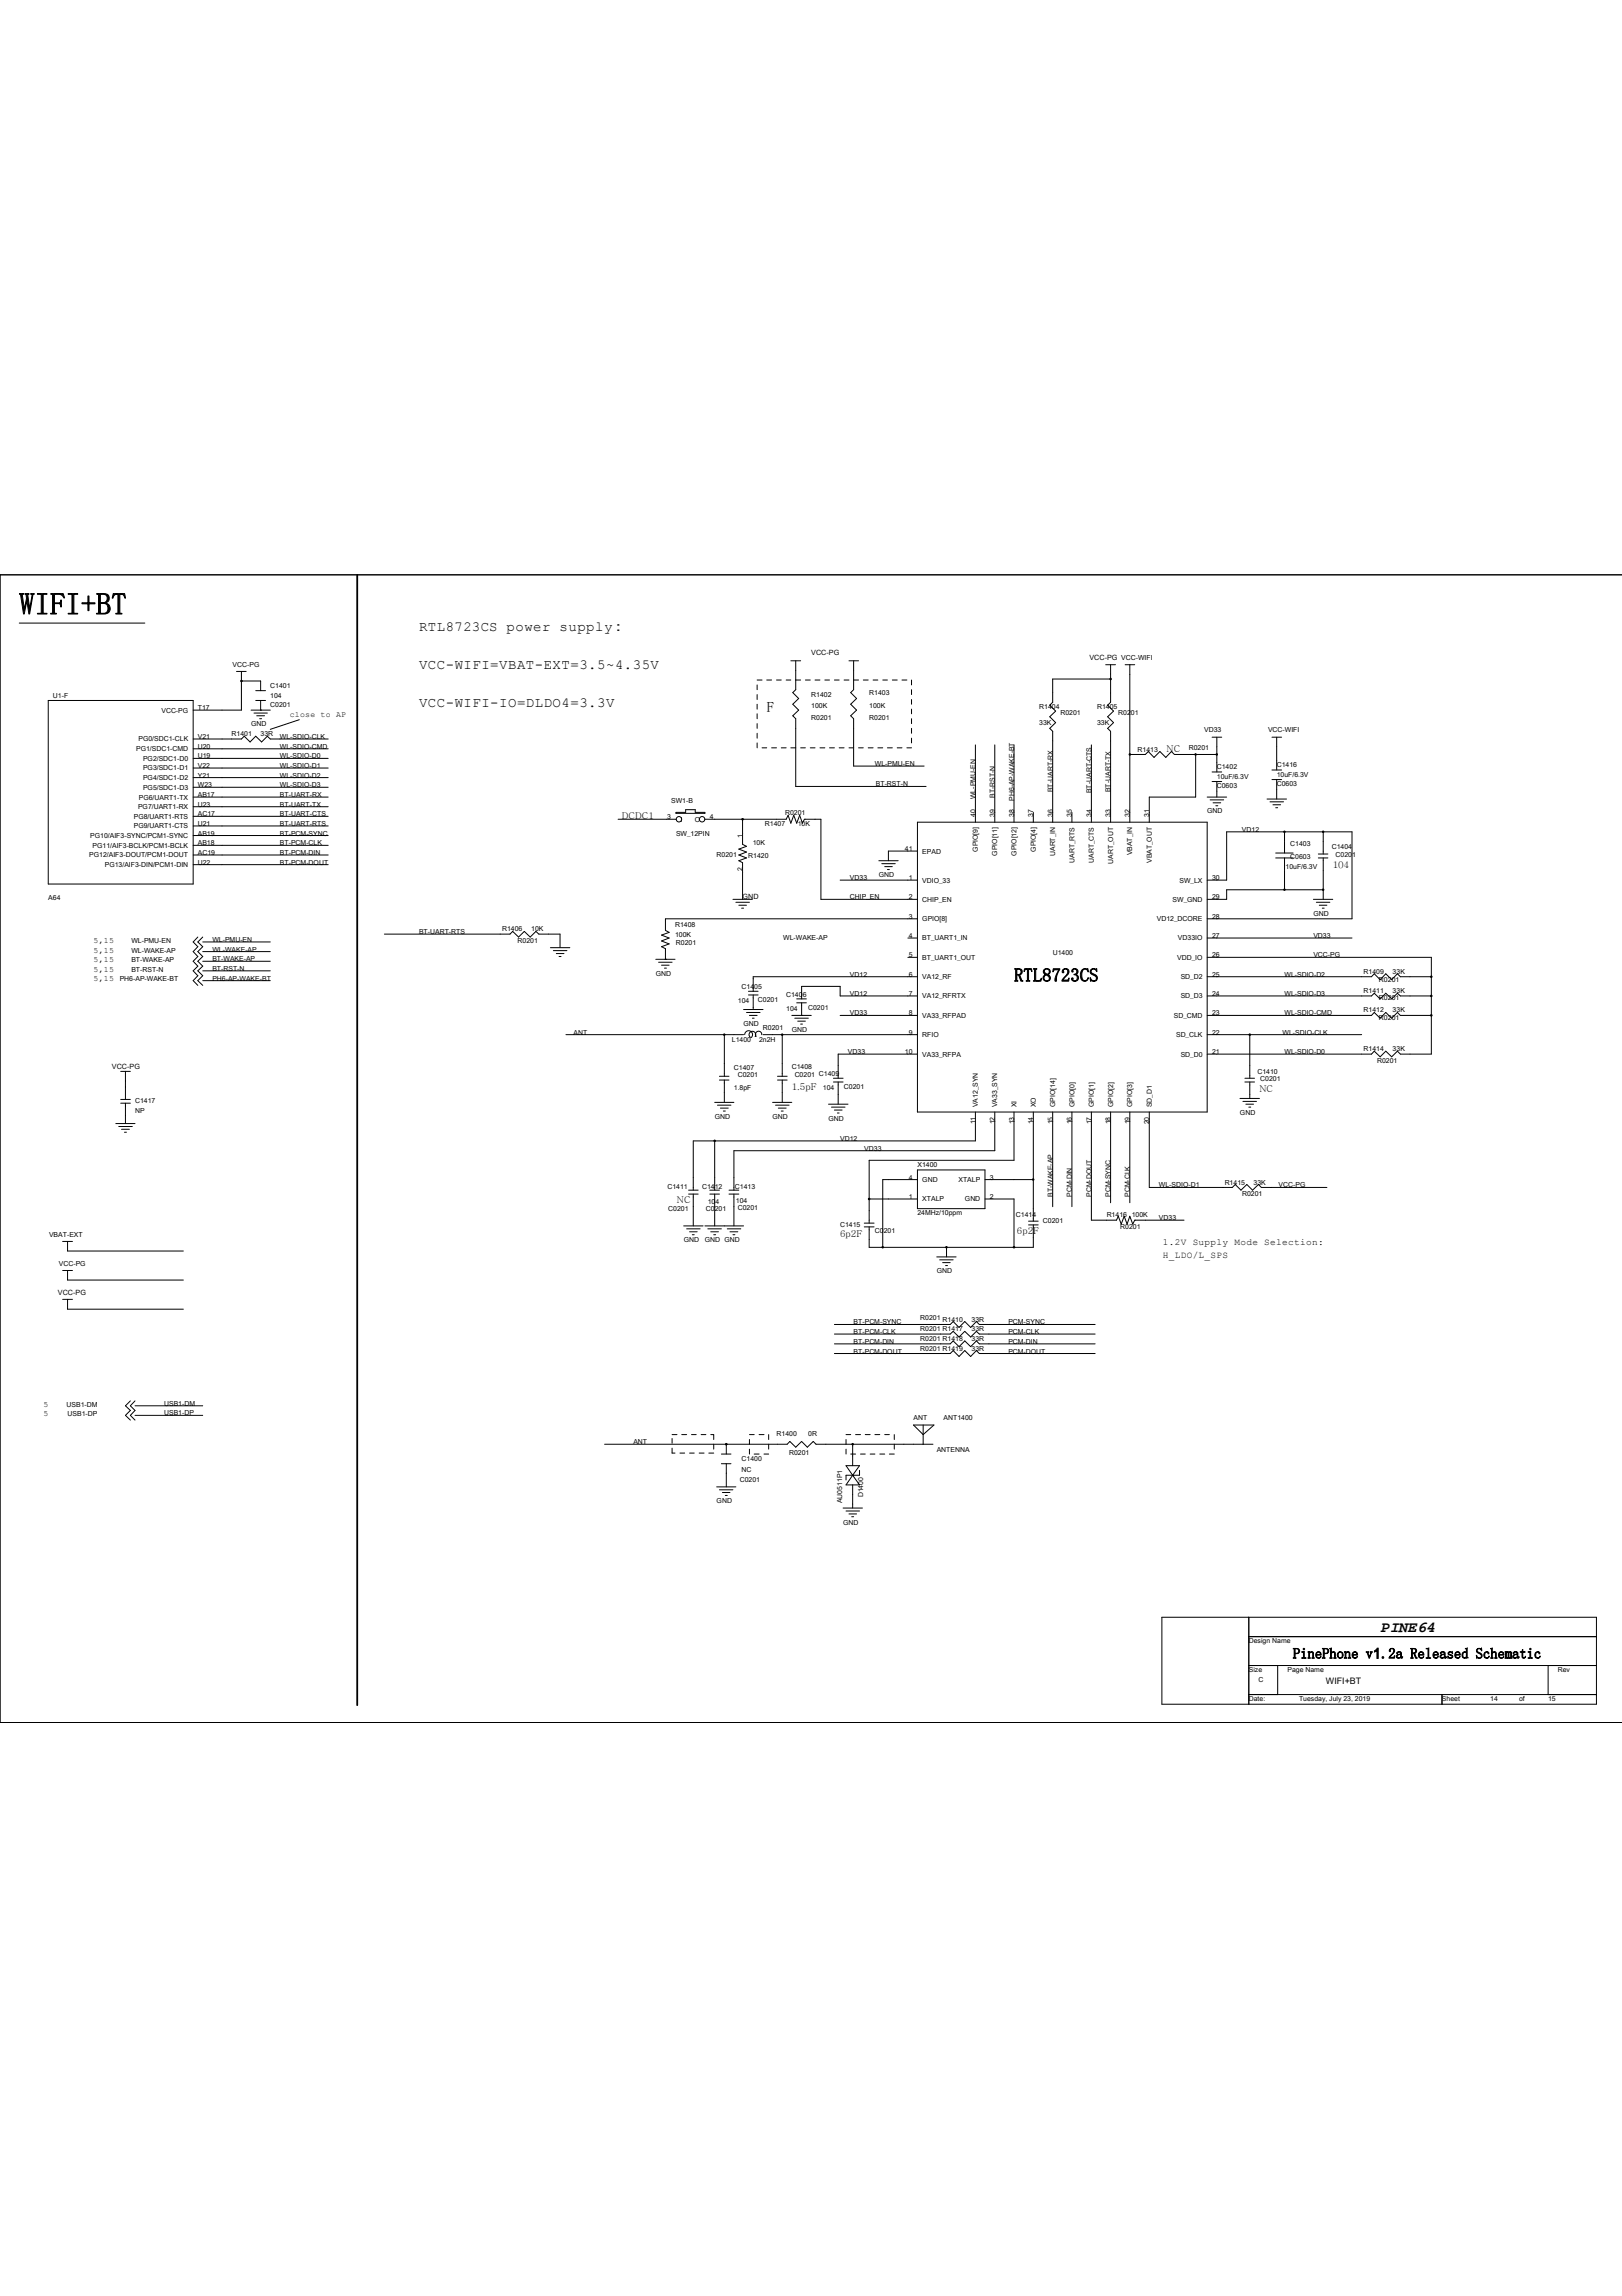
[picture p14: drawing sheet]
<svg xmlns="http://www.w3.org/2000/svg" width="210mm" height="297mm" viewBox="0 0 210 297" stroke-linecap="round" stroke-linejoin="round" font-family="sans-serif">
<defs><g id="words">
<text font-size="4" x="2.5" y="79.5">WIFI+BT</text>
<text font-size="2.4" x="131.2" y="127">RTL8723CS</text>
<text font-size="2" x="178.7" y="211.1">PINE64</text>
<g font-size="1.9">
<text x="99.2" y="92.1">F</text>
<text x="167.3" y="214.6">PinePhone v1.2a Released Schematic</text>
</g>
<g font-size="1.8">
<text x="54.2" y="81.6">RTL8723CS power supply：</text>
<text x="54.2" y="86.5">VCC-WIFI=VBAT-EXT=3.5~4.35V</text>
<text x="54.2" y="91.4">VCC-WIFI-IO=DLDO4=3.3V</text>
</g>
<g font-size="1.2">
<text x="151" y="97.2">NC</text>
<text x="80.5" y="106">DCDC1</text>
<text x="172.5" y="112.2">104</text>
<text x="102.5" y="141">1.5pF</text>
<text x="163" y="141.2">NC</text>
<text x="87.6" y="155.6">NC</text>
<text x="108.7" y="160">6p2F</text>
<text x="131.6" y="159.6">6p2F</text>
<text x="150.5" y="161.1">1.2V Supply Mode Selection:</text>
<text x="150.5" y="162.8">H_LDO/L_SPS</text>
<text x="171.6" y="217.9">WIFI+BT</text>
</g>
<g font-size="1.1">
<text x="37.5" y="92.7">close to AP</text>
<text x="12.1" y="123.2">5,15</text>
<text x="12.1" y="124.5">5,15</text>
<text x="12.1" y="125.7">5,15</text>
<text x="12.1" y="122">5,15</text>
<text x="12.1" y="127">5,15</text>
<text x="5.6" y="182">5</text>
<text x="5.6" y="183.2">5</text>
</g>
<g font-size=".9">
<text x="30.1" y="86.2">VCC-PG</text>
<text x="35" y="89">C1401</text>
<text x="105" y="84.7">VCC-PG</text>
<text x="112.5" y="89.9">R1403</text>
<text x="141" y="85.4">VCC-PG VCC-WIFI</text>
<text x="6.9" y="90.2">U1-F</text>
<text x="17.9" y="95.9">PG0/SDC1-CLK</text>
<text x="20.9" y="92.2">VCC-PG</text>
<text x="25.6" y="91.9">T17</text>
<text x="25.6" y="95.6">V21</text>
<text x="30" y="95.2">R1401</text>
<text x="32.5" y="94">GND</text>
<text x="33.7" y="95.2">33R</text>
<text x="35" y="91.5">C0201</text>
<text x="35" y="90.2">104</text>
<text x="36.2" y="95.6">WL-SDIO-CLK</text>
<text x="105" y="90.1">R1402</text>
<text x="105" y="93.1">R0201</text>
<text x="105" y="91.6">100K</text>
<text x="112.5" y="93.1">R0201</text>
<text x="112.5" y="91.6">100K</text>
<text x="134.5" y="91.7">R1404</text>
<text x="134.5" y="93.7">33K</text>
<text x="137.2" y="92.5">R0201</text>
<text x="142" y="91.7">R1405</text>
<text x="142" y="93.7">33K</text>
<text x="144.7" y="92.5">R0201</text>
<text x="155.8" y="94.7">VD33</text>
<text x="164.1" y="94.7">VCC-WIFI</text>
<text x="17.6" y="97.2">PG1/SDC1-CMD</text>
<text x="18.5" y="98.4">PG2/SDC1-D0</text>
<text x="18.5" y="99.7">PG3/SDC1-D1</text>
<text x="18.5" y="100.9">PG4/SDC1-D2</text>
<text x="25.6" y="98.1">U19</text>
<text x="25.6" y="99.4">V22</text>
<text x="25.6" y="100.6">Y21</text>
<text x="25.6" y="101.9">W23</text>
<text x="25.6" y="96.9">U20</text>
<text x="36.2" y="98.1">WL-SDIO-D0</text>
<text x="36.2" y="96.9">WL-SDIO-CMD</text>
<text x="36.2" y="101.9">WL-SDIO-D3</text>
<text x="36.2" y="100.6">WL-SDIO-D2</text>
<text x="36.2" y="99.4">WL-SDIO-D1</text>
<text x="113.2" y="99.1">WL-PMU-EN</text>
<text x="113.3" y="101.7">BT-RST-N</text>
<text x="147.2" y="97.2">R1413</text>
<text x="153.8" y="97">R0201</text>
<text x="157.5" y="99.5">C1402</text>
<text x="157.5" y="102">C0603</text>
<text x="157.5" y="100.7">10uF/6.3V</text>
<text x="165.2" y="99.2">C1416</text>
<text x="165.2" y="101.7">C0603</text>
<text x="165.2" y="100.5">10uF/6.3V</text>
<text x="17.3" y="105.9">PG8/UART1-RTS</text>
<text x="17.3" y="107.2">PG9/UART1-CTS</text>
<text x="17.9" y="104.7">PG7/UART1-RX</text>
<text x="18" y="103.4">PG6/UART1-TX</text>
<text x="18.5" y="102.2">PG5/SDC1-D3</text>
<text x="25.6" y="105.6">AC17</text>
<text x="25.6" y="106.9">U21</text>
<text x="25.6" y="103.1">AB17</text>
<text x="25.6" y="104.4">U23</text>
<text x="36.2" y="104.4">BT-UART-TX</text>
<text x="36.2" y="106.9">BT-UART-RTS</text>
<text x="36.2" y="103.1">BT-UART-RX</text>
<text x="36.2" y="105.6">BT-UART-CTS</text>
<text x="86.3" y="106">3</text>
<text x="86.8" y="103.9">SW1-B</text>
<text x="88.1" y="106.3">I</text>
<text x="89.9" y="106.3">O</text>
<text x="91.9" y="106">4</text>
<text x="99" y="106.9">R1407</text>
<text x="101.6" y="105.4">R0201</text>
<text x="103.2" y="106.9">10K</text>
<text x="126.2" y="103.4" transform="rotate(-90 126.2 103.4)">WL-PMU-EN</text>
<text x="126.2" y="105.7" transform="rotate(-90 126.2 105.7)">40</text>
<text x="128.7" y="103.2" transform="rotate(-90 128.7 103.2)">BT-RST-N</text>
<text x="128.7" y="105.7" transform="rotate(-90 128.7 105.7)">39</text>
<text x="131.2" y="103.6" transform="rotate(-90 131.2 103.6)">PH6-AP-WAKE-BT</text>
<text x="131.2" y="105.7" transform="rotate(-90 131.2 105.7)">38</text>
<text x="133.7" y="105.7" transform="rotate(-90 133.7 105.7)">37</text>
<text x="136.2" y="102.5" transform="rotate(-90 136.2 102.5)">BT-UART-RX</text>
<text x="136.2" y="105.7" transform="rotate(-90 136.2 105.7)">36</text>
<text x="138.7" y="105.7" transform="rotate(-90 138.7 105.7)">35</text>
<text x="141.2" y="102.6" transform="rotate(-90 141.2 102.6)">BT-UART-CTS</text>
<text x="141.2" y="105.7" transform="rotate(-90 141.2 105.7)">34</text>
<text x="143.7" y="102.5" transform="rotate(-90 143.7 102.5)">BT-UART-TX</text>
<text x="143.7" y="105.7" transform="rotate(-90 143.7 105.7)">33</text>
<text x="146.2" y="105.7" transform="rotate(-90 146.2 105.7)">32</text>
<text x="148.7" y="105.7" transform="rotate(-90 148.7 105.7)">31</text>
<text x="156.2" y="105.2">GND</text>
<text x="160.7" y="107.6">VD12</text>
<text x="11.6" y="110.9">PG12/AIF3-DOUT/PCM1-DOUT</text>
<text x="11.7" y="108.4">PG10/AIF3-SYNC/PCM1-SYNC</text>
<text x="12" y="109.7">PG11/AIF3-BCLK/PCM1-BCLK</text>
<text x="13.6" y="112.2">PG13/AIF3-DIN/PCM1-DIN</text>
<text x="25.6" y="108.1">AB19</text>
<text x="25.6" y="109.4">AB18</text>
<text x="25.6" y="110.6">AC19</text>
<text x="25.6" y="111.9">U22</text>
<text x="36.2" y="111.9">BT-PCM-DOUT</text>
<text x="36.2" y="110.6">BT-PCM-DIN</text>
<text x="36.2" y="109.4">BT-PCM-CLK</text>
<text x="36.2" y="108.1">BT-PCM-SYNC</text>
<text x="87.5" y="108.1">SW_12PIN</text>
<text x="92.7" y="110.9">R0201</text>
<text x="96.1" y="112.7" transform="rotate(-90 96.1 112.7)">2</text>
<text x="96.1" y="108.5" transform="rotate(-90 96.1 108.5)">1</text>
<text x="96.8" y="111">R1420</text>
<text x="97.4" y="109.4">10K</text>
<text x="110" y="113.9">VD33</text>
<text x="113.7" y="113.5">GND</text>
<text x="117.1" y="110.1">41</text>
<text x="117.6" y="113.9">1</text>
<text x="119.4" y="110.4">EPAD</text>
<text x="126.5" y="110.2" transform="rotate(-90 126.5 110.2)">GPIO[9]</text>
<text x="129.1" y="110.7" transform="rotate(-90 129.1 110.7)">GPIO[11]</text>
<text x="131.5" y="110.7" transform="rotate(-90 131.5 110.7)">GPIO[12]</text>
<text x="134" y="110.2" transform="rotate(-90 134 110.2)">GPIO[4]</text>
<text x="136.5" y="110.8" transform="rotate(-90 136.5 110.8)">UART_IN</text>
<text x="139" y="111.7" transform="rotate(-90 139 111.7)">UART_RTS</text>
<text x="141.6" y="111.7" transform="rotate(-90 141.6 111.7)">UART_CTS</text>
<text x="144" y="111.8" transform="rotate(-90 144 111.8)">UART_OUT</text>
<text x="146.5" y="110.6" transform="rotate(-90 146.5 110.6)">VBAT_IN</text>
<text x="149" y="111.7" transform="rotate(-90 149 111.7)">VBAT_OUT</text>
<text x="156.9" y="113.9">30</text>
<text x="166.4" y="112.4">10uF/6.3V</text>
<text x="167" y="109.5">C1403</text>
<text x="167" y="111.1">C0603</text>
<text x="172.3" y="109.9">C1404</text>
<text x="172.8" y="110.9">C0201</text>
<text x="6.2" y="116.5">A64</text>
<text x="87.4" y="120">R1408</text>
<text x="96.1" y="116.3">GND</text>
<text x="110" y="116.3">CHIP_EN</text>
<text x="117.6" y="116.3">2</text>
<text x="117.6" y="118.9">3</text>
<text x="119.4" y="114.2">VDIO_33</text>
<text x="119.4" y="116.7">CHIP_EN</text>
<text x="119.4" y="119.2">GPIO[8]</text>
<text x="149.7" y="119.2">VD12_DCORE</text>
<text x="151.7" y="116.7">SW_GND</text>
<text x="152.6" y="114.2">SW_LX</text>
<text x="156.9" y="118.9">28</text>
<text x="156.9" y="116.3">29</text>
<text x="170" y="118.5">GND</text>
<text x="17" y="123.2">WL-WAKE-AP</text>
<text x="17" y="124.5">BT-WAKE-AP</text>
<text x="17" y="125.7">BT-RST-N</text>
<text x="17" y="122">WL-PMU-EN</text>
<text x="27.5" y="124.4">BT-WAKE-AP</text>
<text x="27.5" y="123.1">WL-WAKE-AP</text>
<text x="27.5" y="121.9">WL-PMU-EN</text>
<text x="27.5" y="125.6">BT-RST-N</text>
<text x="54.2" y="120.8">BT-UART-RTS</text>
<text x="65" y="120.5">R1406</text>
<text x="67" y="122">R0201</text>
<text x="68.7" y="120.5">10K</text>
<text x="87.4" y="121.2">100K</text>
<text x="87.5" y="122.3">R0201</text>
<text x="101.4" y="121.6">WL-WAKE-AP</text>
<text x="117.6" y="121.4">4</text>
<text x="117.6" y="123.9">5</text>
<text x="119.4" y="121.7">BT_UART1_IN</text>
<text x="119.4" y="124.2">BT_UART1_OUT</text>
<text x="136.2" y="123.5">U1400</text>
<text x="152.3" y="124.2">VDD_IO</text>
<text x="152.4" y="121.7">VD33IO</text>
<text x="156.9" y="123.9">26</text>
<text x="156.9" y="121.4">27</text>
<text x="170" y="123.9">VCC-PG</text>
<text x="170" y="121.4">VD33</text>
<text x="176.5" y="126">R1409</text>
<text x="180.2" y="126">33K</text>
<text x="15.5" y="127">PH6-AP-WAKE-BT</text>
<text x="27.5" y="126.9">PH6-AP-WAKE-BT</text>
<text x="84.9" y="126.2">GND</text>
<text x="95.5" y="129.7">104</text>
<text x="96" y="128">C1405</text>
<text x="98.1" y="129.6">C0201</text>
<text x="101.7" y="129">C1406</text>
<text x="101.7" y="130.7">104</text>
<text x="104.6" y="130.6">C0201</text>
<text x="110" y="131.4">VD33</text>
<text x="110" y="126.4">VD12</text>
<text x="110" y="128.8">VD12</text>
<text x="117.6" y="126.4">6</text>
<text x="117.6" y="128.8">7</text>
<text x="117.6" y="131.4">8</text>
<text x="119.4" y="126.7">VA12_RF</text>
<text x="119.4" y="129.2">VA12_RFRTX</text>
<text x="119.4" y="131.7">VA33_RFPAD</text>
<text x="151.9" y="131.7">SD_CMD</text>
<text x="152.8" y="129.2">SD_D3</text>
<text x="152.8" y="126.7">SD_D2</text>
<text x="156.9" y="131.4">23</text>
<text x="156.9" y="128.8">24</text>
<text x="156.9" y="126.4">25</text>
<text x="166.2" y="131.4">WL-SDIO-CMD</text>
<text x="166.2" y="128.8">WL-SDIO-D3</text>
<text x="166.2" y="126.4">WL-SDIO-D2</text>
<text x="176.5" y="131">R1412</text>
<text x="176.5" y="128.5">R1411</text>
<text x="178.5" y="127">R0201</text>
<text x="178.5" y="129.4">R0201</text>
<text x="180.2" y="131">33K</text>
<text x="180.2" y="128.5">33K</text>
<text x="74.2" y="133.9">ANT</text>
<text x="94.7" y="134.7">L1400</text>
<text x="96.2" y="132.7">GND</text>
<text x="98.2" y="134.7">2n2H</text>
<text x="98.7" y="133.3">R0201</text>
<text x="102.5" y="133.5">GND</text>
<text x="109.7" y="136.4">VD33</text>
<text x="117.1" y="136.4">10</text>
<text x="117.6" y="133.9">9</text>
<text x="119.4" y="134.2">RFIO</text>
<text x="119.4" y="136.7">VA33_RFPA</text>
<text x="152.2" y="134.2">SD_CLK</text>
<text x="152.8" y="136.7">SD_D0</text>
<text x="156.9" y="136.4">21</text>
<text x="156.9" y="133.9">22</text>
<text x="166" y="133.9">WL-SDIO-CLK</text>
<text x="166.2" y="136.4">WL-SDIO-D0</text>
<text x="176.5" y="136">R1414</text>
<text x="178.2" y="137.5">R0201</text>
<text x="178.5" y="132">R0201</text>
<text x="180.2" y="136">33K</text>
<text x="14.5" y="138.4">VCC-PG</text>
<text x="17.5" y="142.7">C1417</text>
<text x="17.5" y="144">NP</text>
<text x="95" y="138.5">C1407</text>
<text x="95" y="141">1.8pF</text>
<text x="95.5" y="139.4">C0201</text>
<text x="102.5" y="138.4">C1408</text>
<text x="102.8" y="139.4">C0201 C1409</text>
<text x="106.5" y="141">104</text>
<text x="109.2" y="140.9">C0201</text>
<text x="126.5" y="143.2" transform="rotate(-90 126.5 143.2)">VA12_SYN</text>
<text x="129.1" y="143.2" transform="rotate(-90 129.1 143.2)">VA33_SYN</text>
<text x="131.5" y="143.2" transform="rotate(-90 131.5 143.2)">XI</text>
<text x="134" y="143.2" transform="rotate(-90 134 143.2)">XO</text>
<text x="136.5" y="143.2" transform="rotate(-90 136.5 143.2)">GPIO[14]</text>
<text x="139" y="143.2" transform="rotate(-90 139 143.2)">GPIO[0]</text>
<text x="141.6" y="143.2" transform="rotate(-90 141.6 143.2)">GPIO[1]</text>
<text x="144" y="143.2" transform="rotate(-90 144 143.2)">GPIO[2]</text>
<text x="146.5" y="143.2" transform="rotate(-90 146.5 143.2)">GPIO[3]</text>
<text x="149" y="143.2" transform="rotate(-90 149 143.2)">SD_D1</text>
<text x="162.7" y="139">C1410</text>
<text x="163.1" y="139.9">C0201</text>
<text x="92.5" y="144.7">GND</text>
<text x="100" y="144.7">GND</text>
<text x="107.2" y="145">GND</text>
<text x="108.7" y="147.6">VD12</text>
<text x="111.8" y="148.9">VD33</text>
<text x="126.2" y="145.5" transform="rotate(-90 126.2 145.5)">11</text>
<text x="128.7" y="145.5" transform="rotate(-90 128.7 145.5)">12</text>
<text x="131.2" y="145.5" transform="rotate(-90 131.2 145.5)">13</text>
<text x="133.7" y="145.5" transform="rotate(-90 133.7 145.5)">14</text>
<text x="136.2" y="145.5" transform="rotate(-90 136.2 145.5)">15</text>
<text x="138.7" y="145.5" transform="rotate(-90 138.7 145.5)">16</text>
<text x="141.2" y="145.5" transform="rotate(-90 141.2 145.5)">17</text>
<text x="143.7" y="145.5" transform="rotate(-90 143.7 145.5)">18</text>
<text x="146.2" y="145.5" transform="rotate(-90 146.2 145.5)">19</text>
<text x="148.7" y="145.5" transform="rotate(-90 148.7 145.5)">20</text>
<text x="160.5" y="144.2">GND</text>
<text x="86.4" y="153.8">C1411</text>
<text x="90.9" y="153.8">C1412</text>
<text x="91.6" y="155.7">104</text>
<text x="95.1" y="153.8">C1413</text>
<text x="95.2" y="155.6">104</text>
<text x="117.6" y="155.1">1</text>
<text x="117.6" y="152.6">4</text>
<text x="118.7" y="151">X1400</text>
<text x="119.4" y="155.4">XTALP</text>
<text x="119.4" y="152.9">GND</text>
<text x="124" y="152.9">XTALP</text>
<text x="124.9" y="155.4">GND</text>
<text x="128.1" y="152.6">3</text>
<text x="128.1" y="155.1">2</text>
<text x="136.2" y="154.9" transform="rotate(-90 136.2 154.9)">BT-WAKE-AP</text>
<text x="138.7" y="154.9" transform="rotate(-90 138.7 154.9)">PCM-DIN</text>
<text x="141.2" y="154.9" transform="rotate(-90 141.2 154.9)">PCM-DOUT</text>
<text x="143.7" y="154.9" transform="rotate(-90 143.7 154.9)">PCM-SYNC</text>
<text x="146.2" y="154.9" transform="rotate(-90 146.2 154.9)">PCM-CLK</text>
<text x="150" y="153.6">WL-SDIO-D1</text>
<text x="158.5" y="153.2">R1415</text>
<text x="160.7" y="154.7">R0201</text>
<text x="162.2" y="153.2">33K</text>
<text x="165.5" y="153.6">VCC-PG</text>
<text x="6.3" y="160">VBAT-EXT</text>
<text x="86.5" y="156.6">C0201</text>
<text x="88.5" y="160.7">GND</text>
<text x="91.2" y="160.7">GND GND</text>
<text x="91.4" y="156.6">C0201</text>
<text x="95.5" y="156.5">C0201</text>
<text x="108.7" y="158.7">C1415</text>
<text x="113.2" y="159.5">C0201</text>
<text x="118.7" y="157.2">24MHz/10ppm</text>
<text x="131.5" y="157.5">C1414</text>
<text x="135" y="158.2">C0201</text>
<text x="143.2" y="157.5">R1416</text>
<text x="145" y="159">R0201</text>
<text x="146.5" y="157.5">100K</text>
<text x="150" y="157.9">VD33</text>
<text x="7.5" y="167.5">VCC-PG</text>
<text x="7.6" y="163.7">VCC-PG</text>
<text x="121.2" y="164.7">GND</text>
<text x="110.5" y="173.9">BT-PCM-DIN</text>
<text x="110.5" y="172.6">BT-PCM-CLK</text>
<text x="110.5" y="171.4">BT-PCM-SYNC</text>
<text x="119.1" y="170.7">R0201 R1410</text>
<text x="119.1" y="172.3">R0201 R1417</text>
<text x="119.1" y="173.5">R0201 R1418</text>
<text x="125.7" y="171">33R</text>
<text x="125.7" y="172.2">33R</text>
<text x="125.7" y="173.5">33R</text>
<text x="130.5" y="173.9">PCM-DIN</text>
<text x="130.5" y="172.6">PCM-CLK</text>
<text x="130.5" y="171.4">PCM-SYNC</text>
<text x="110.5" y="175.1">BT-PCM-DOUT</text>
<text x="119.1" y="174.8">R0201 R1419</text>
<text x="125.7" y="174.7">33R</text>
<text x="130.5" y="175.1">PCM-DOUT</text>
<text x="8.6" y="182">USB1-DM</text>
<text x="8.7" y="183.2">USB1-DP</text>
<text x="21.2" y="183.1">USB1-DP</text>
<text x="21.2" y="181.9">USB1-DM</text>
<text x="100.5" y="185.7">R1400</text>
<text x="104.6" y="185.7">0R</text>
<text x="118.2" y="183.7">ANT</text>
<text x="122.1" y="183.7">ANT1400</text>
<text x="82" y="186.8">ANT</text>
<text x="95.7" y="191.7">C0201</text>
<text x="96" y="189">C1400</text>
<text x="96" y="190.5">NC</text>
<text x="102.1" y="188.2">R0201</text>
<text x="121.2" y="187.9">ANTENNA</text>
<text x="92.7" y="194.5">GND</text>
<text x="109" y="194.5" transform="rotate(-90 109 194.5)">AU0511P1</text>
<text x="109.1" y="197.2">GND</text>
<text x="111.7" y="193.7" transform="rotate(-90 111.7 193.7)">D1400</text>
<text x="161.6" y="212.6">Design Name</text>
<text x="161.6" y="216.4">Size</text>
<text x="161.6" y="220.1">Date:</text>
<text x="162.9" y="217.6">C</text>
<text x="166.6" y="216.4">Page Name</text>
<text x="168.1" y="220.1">Tuesday, July 23, 2019</text>
<text x="186.6" y="220.1">Sheet</text>
<text x="192.8" y="220.1">14</text>
<text x="196.6" y="220.1">of</text>
<text x="200.3" y="220.1">15</text>
<text x="201.6" y="216.4">Rev</text>
</g>
</g></defs>
<path d="M46.2 74.4v146.2" fill="none" stroke="#000" stroke-width=".23"/>
<g fill="none" stroke="#000" stroke-width=".13">
<path d="M210 74.4h-210v148.4M2.5 80.6h16.2M6.2 90.6h18.8v23.8h-18.8zM25 95.6h6.2l.4-.4 .8 .8 .7-.8 .8 .8 .7-.8 .4 .4h7.5M25 98.1h17.5M25 99.4h17.5M25 96.9h17.5M30.6 86.9h1.3M31.2 88.1h.1M31.2 86.9v5h-6.2M31.2 88.1h2.5v1.3M32.5 91.9h2.5"/>
<path d="M32.9 92.3h1.7M33.1 90.6h1.3M33.1 89.4h1.3M33.2 92.6h1M33.6 93h.3M33.7 91.9h.1M33.7 90.6v1.3M38.7 93.1l-3.7 1.3M98 88.6v.6M98 89.9v.6M98 91.1v.6M98 92.3v.7"/>
<path d="M98 93.6v.6M98 94.9v.6M98 96.1v.6M98 88h.6M98.6 96.7h.6M99.2 88h.7M99.9 96.7h.6M100.5 88h.6M101.1 96.7h.6M101.7 88h.6M102.3 96.7h.7M102.3 85.5h1.3"/>
<path d="M103 88h.6M103 85.5v3.7l-.4 .4 .8 .8-.8 .7 .8 .8-.8 .7 .4 .4v8.7h16.8M103.6 96.7h.6M104.2 88h.7M104.9 96.7h.6M105.5 88h.6M106.1 96.7h.6M106.7 88h.6M107.3 96.7h.7M108 88h.6M108.6 96.7h.6M109.2 88h.7"/>
<path d="M109.9 96.7h.6M109.9 85.5h1.2M110.5 88h.6M110.5 85.5v3.7l-.4 .4 .7 .8-.7 .7 .7 .8-.7 .7 .4 .4v6.1h9.1M111.1 96.7h.6M111.7 88h.7M112.4 96.7h.6M113 88h.6M113.6 96.7h.6M114.2 88h.6M114.8 96.7h.7M115.5 88h.6"/>
<path d="M116.1 96.7h.6M116.7 88h.7M117.4 96.7h.6M118 88v.6M118 89.2v.7M118 90.5v.6M118 91.7v.6M118 93v.6M118 94.2v.7M118 95.5v.6M126.2 96.4v10M128.7 96.4v10"/>
<path d="M131.2 96.4v10M141.2 96.4v10M143.1 86h1.3M143.7 87.8h-7.5v3.1l-.4 .3 .8 .8-.8 .7 .8 .8-.8 .7 .4 .4v11.8M143.7 86v4.9l-.4 .3 .8 .8-.8 .7 .8 .8-.8 .7 .4 .4v11.8M145.6 86h1.2M146.2 86v20.4M146.2 97.6h2l.4-.4 .7 .8 .8-.8 .8 .8 .7-.8 .4 .4h5.5M154.7 97.6v5.5h-6v3.3M156.9 99.9h1.2M156.9 95.4h1.2M157.5 95.4v4.5"/>
<path d="M164.6 99.6h1.3M164.6 95.4h1.3M165.2 95.4v4.2M25 105.6h17.5M25 106.9h17.5M25 100.6h17.5M25 101.9h17.5M25 103.1h17.5M25 104.4h17.5M25 108.1h17.5M25 109.4h17.5M25 110.6h17.5"/>
<path d="M25 111.9h17.5M80 106h7.5M87.5 105.1h1.2v-.3h1.3v.3h1.2v.1h-3.7zM91.2 106h10.5l.3-.5 .3 1 .4-1 .4 1 .4-1 .3 1 .3-.5h2.1v10.3h12.5M94.8 116.3h2.6M95.2 116.7h1.8M95.6 117.1h1M96 117.5h.2M96.1 106h.1M96.1 106v3.2l.5 .3-1 .4 1 .3-1 .4 1 .4-1 .4 .5 .2v4.7M108.7 113.9h10M113.7 111.4h2.5"/>
<path d="M114.1 111.7h1.8M114.5 112.1h1M114.8 112.5h.3M118.7 118.9h-32.6v1.5l.5 .2-1 .4 1 .4-1 .3 1 .4-1 .4 .5 .2v1.4M118.7 106.4h37.5v37.5h-37.5zM118.7 110.1h-3.7v1.3M133.7 105.1v1.3M138.7 105.1v1.3M156.2 113.9h2.5v-6.3h16.3v11.3h-18.8M156.2 103.1h2.5M156.6 103.5h1.8M156.9 101.1h1.2"/>
<path d="M157 103.9h1M157.3 104.2h.3M157.5 101.1v2M164 103.4h2.5M164.3 103.7h1.8M164.6 100.9h1.3M164.7 104.1h1M165.1 111h2.2M165.1 110.4h2.2M165.1 104.5h.2M165.2 100.9v2.5M166.2 107.6v2.8"/>
<path d="M166.2 111v4.1M170 116.3h2.5M170.3 116.7h1.8M170.6 111h1.2M170.6 110.5h1.2M170.7 117.1h1M171.1 117.5h.3M171.2 115.1h-12.5v1.2h-2.5M171.2 107.6v2.9M171.2 111v5.3M15.6 138.6h1.3M16.2 138.6v3.6"/>
<path d="M25.6 121.2l-.6 .7 .6 .6-.6 .6 .6 .6-.6 .7 .6 .6-.6 .6 .6 .6-.6 .7 .6 .6M26.2 121.2l-.6 .7 .6 .6-.6 .6 .6 .6-.6 .7 .6 .6-.6 .6 .6 .6-.6 .7 .6 .6M26.2 124.4h8.8M26.2 126.9h8.8M26.2 123.1h8.8M26.2 121.9h8.8M26.2 125.6h8.8M49.7 120.8h16.3l.3-.3 .8 .7 .7-.7 .8 .7 .8-.7 .3 .3h2.8v1.8M71.2 122.6h2.5M71.6 123h1.8M72 123.4h1M72.3 123.7h.3"/>
<path d="M73.2 133.9h23M84.9 124.1h2.5M85.2 124.5h1.8M85.6 124.9h1M86 125.3h.2M86.1 124.1h.1M93.1 139.7h1.2M93.1 139.2h1.2M93.7 133.9v5.3M93.7 139.7v2.9M96.2 130.6h2.5M96.4 133.8a.5 .5 0 0 1 .7-.4 .5 .5 0 0 1 .1 .8"/>
<path d="M96.6 131h1.8M96.9 128.7h1.2M96.9 128.2h1.2M97 131.4h1M97.4 131.7h.2M97.5 128.7v1.9M97.7 134.1a.43 .43 0 0 0-.1-.6 .43 .43 0 0 0-.6 .1 .43 .43 0 0 0 .1 .6M98.6 133.9a.41 .41 0 0 0-.6-.5 .41 .41 0 0 0-.1 .7M98.7 133.9h20M100.6 139.7h1.3M100.6 139.2h1.3M101.2 133.9v5.3"/>
<path d="M101.2 139.7v2.9M102.5 131.4h2.5M102.8 131.7h1.8M103.1 129.7h1.3M103.1 129.2h1.3M103.2 132.1h1M103.6 132.5h.2M103.7 131.4h.1M103.7 129.7v1.7M107.9 140h1.2M107.9 139.5h1.2M108.5 140v2.9"/>
<path d="M108.7 131.4h10M117.5 121.4h1.2M117.5 123.9h1.2M118.7 126.4h-21.2v1.8M118.7 136.4h-10.2v3.1M118.7 128.8h-10v-1.2h-5v1.6M156.2 126.4h21.3l.3-.4 .8 .7 .7-.7 .8 .7 .7-.7 .4 .4h4M156.2 123.9h29v12.5h-4l-.4-.4-.7 .7-.8-.7-.7 .7-.8-.7-.3 .4h-21.3M156.2 131.4h21.3l.3-.4 .8 .7 .7-.7 .8 .7 .7-.7 .4 .4h4M156.2 121.4h18.8M156.2 128.8h21.3l.3-.3 .8 .7 .7-.7 .8 .7 .7-.7 .4 .3h4M156.2 133.9h20"/>
<path d="M161.1 140h1.2M161.1 139.5h1.2M161.7 133.9v5.6M161.7 140v2.1M15 145.4h2.5M15.4 145.7h1.7M15.6 142.7h1.3M15.6 142.2h1.3M15.7 146.1h1M16.1 146.5h.3M16.2 142.7v2.7M88.5 158.6h2.5"/>
<path d="M88.9 159h1.7M89.1 154.5h1.2M89.1 154h1.2M89.2 159.4h1M89.6 159.7h.2M89.7 154.5v4.1M91.2 158.6h5M91.6 159h1.8M91.9 154.5h1.2M91.9 154h1.2M92 159.4h1M92.4 159.7h.2"/>
<path d="M92.5 147.6v6.4M92.5 154.5v4.1M92.5 142.6h2.5M92.8 143h1.8M93.2 143.4h1M93.6 143.7h.3M94.1 159h1.8M94.3 154.5h1.3M94.3 154h1.3M94.5 159.4h1M94.8 159.7h.3M95 154.5v4.1"/>
<path d="M100 142.6h2.5M100.4 143h1.7M100.7 143.4h1M101.1 143.7h.3M107.2 142.9h2.5M107.6 143.2h1.8M108 143.6h1M108.4 144h.2M111.8 158.7h1.3M111.8 158.2h1.3M112.5 155.1h6.2M118.7 151.4h8.8v5h-8.8z"/>
<path d="M118.7 152.6h-4.5v8.8M126.2 143.9v3.7h-36.5v6.4M127.5 155.1h3.7v6.3M127.5 152.6h6.2M128.7 143.9v5h-33.7v5.1M131.2 143.9v6.2h-18.7v8.1M133.1 158.5h1.3M133.1 158h1.3M133.7 143.9v14.1M133.7 158.5v2.9h-21.2v-2.7M136.2 143.9v12.2M138.7 143.9v12.2"/>
<path d="M141.2 143.9v14h3.3l.2-.6 .4 1.1 .4-1.1 .4 1.1 .3-1.1 .4 1.1 .2-.5h6.4M143.7 143.9v11.7M146.2 143.9v11.7M148.7 143.9v9.7h10.8l.4-.4 .7 .8 .8-.8 .7 .8 .8-.8 .3 .4h8.5M160.5 142.1h2.5M160.8 142.5h1.8M161.2 142.9h1M161.6 143.2h.3M8.1 164.4h1.3M8.1 168.1h1.3M8.1 160.6h1.3M8.7 160.6v1.2h15"/>
<path d="M8.7 164.4v1.2h15M8.7 168.1v1.3h15M108 171.4h15l.3-.4 .8 .7 .8-.7 .7 .7 .8-.7 .3 .4h15M108 172.6h15l.3-.4 .8 .8 .8-.8 .7 .8 .8-.8 .3 .4h15M108 173.9h15l.3-.4 .8 .7 .8-.7 .7 .7 .8-.7 .3 .4h15M108 175.1h15l.3-.4 .8 .8 .8-.8 .7 .8 .8-.8 .3 .4h15M121.2 162.6h2.5M121.6 163h1.7M122 163.4h1M122.4 163.7h.2M122.5 161.4v1.2M16.9 181.2l-.7 .7 .7 .6-.7 .6 .7 .6"/>
<path d="M17.5 181.2l-.6 .7 .6 .6-.6 .6 .6 .6M17.5 183.1h8.7M17.5 181.9h8.7M78.2 186.8h23.7l.3-.3 .8 .7 .7-.7 .8 .7 .7-.7 .4 .3h15.1M87 185.6h.6M87 186.1v.6M87 187.4v.6h.4M88 188h.6M88.2 185.6h.7M89.2 188h.6M89.5 185.6h.6M90.5 188h.6"/>
<path d="M90.7 185.6h.6M91.7 188h.7M92 185.6h.4v.6M92.4 186.8v.7M92.7 192.4h2.5M93.1 192.7h1.7M93.4 188.1h1.2M93.4 189.4h1.2M93.5 193.1h1M93.9 193.5h.2M94 186.8h.1M94 186.8v1.3"/>
<path d="M94 189.4v3M97 185.6h.6M97 186.2v.6M97 187.5v.6M97.6 188.1h.6M98.2 185.6h.7M98.9 188.1h.6M99.5 185.6v.6M99.5 186.8v.7M109.1 195.1h2.5M109.5 186.2v.6M109.5 187.5v.6"/>
<path d="M109.5 185.6h.6M109.5 189.6h1.7l-.9 1.3zM109.5 195.5h1.7M109.9 195.9h.9M110.1 188.1h.6M110.2 196.2h.3M110.3 190.9h.1M110.3 186.8v2.8M110.3 192.1v3M110.3 190.9l.9 1.2h-1.7zM110.7 185.6h.7M111.2 190.2v.7h-1.7v.6"/>
<path d="M111.4 188.1h.6M112 185.6h.6M112.6 188.1h.6M113.2 185.6h.7M113.9 188.1h.6M114.5 185.6h.6M115.1 188.1h.6M115.7 185.6v.6M115.7 186.8v.7M118.2 184.4h2.7l-1.4 1.2zM119.5 184.4v2.4M150.4 209.2h56.2v11.3h-56.2z"/>
<path d="M161.6 209.2v11.3M161.6 211.7h45M161.6 215.5h45M161.6 219.2h45M165.3 215.5v3.7M186.6 219.2v1.3M200.3 215.5v3.7M0 222.8h.1M0 222.8h210"/>
<circle cx="87.9" cy="106" r=".35"/>
<circle cx="90.9" cy="106" r=".35"/>
</g>
<g fill="#000" stroke="#000" stroke-width=".13">
<circle cx="31.2" cy="88.1" r=".1"/>
<circle cx="143.7" cy="87.8" r=".1"/>
<circle cx="146.2" cy="97.6" r=".1"/>
<circle cx="154.7" cy="97.6" r=".1"/>
<circle cx="157.5" cy="97.6" r=".1"/>
<circle cx="96.1" cy="106" r=".1"/>
<circle cx="166.2" cy="115.1" r=".1"/>
<circle cx="166.2" cy="107.6" r=".1"/>
<circle cx="171.2" cy="115.1" r=".1"/>
<circle cx="171.2" cy="107.6" r=".1"/>
<circle cx="93.7" cy="133.9" r=".1"/>
<circle cx="101.2" cy="133.9" r=".1"/>
<circle cx="161.7" cy="133.9" r=".1"/>
<circle cx="185.2" cy="131.4" r=".1"/>
<circle cx="185.2" cy="128.8" r=".1"/>
<circle cx="185.2" cy="126.4" r=".1"/>
<circle cx="92.5" cy="147.6" r=".1"/>
<circle cx="112.5" cy="155.1" r=".1"/>
<circle cx="133.7" cy="152.6" r=".1"/>
<circle cx="114.2" cy="161.4" r=".1"/>
<circle cx="122.5" cy="161.4" r=".1"/>
<circle cx="131.2" cy="161.4" r=".1"/>
<circle cx="94" cy="186.8" r=".1"/>
<circle cx="110.3" cy="186.8" r=".1"/>
</g>
<use href="#words"/>
</svg>
